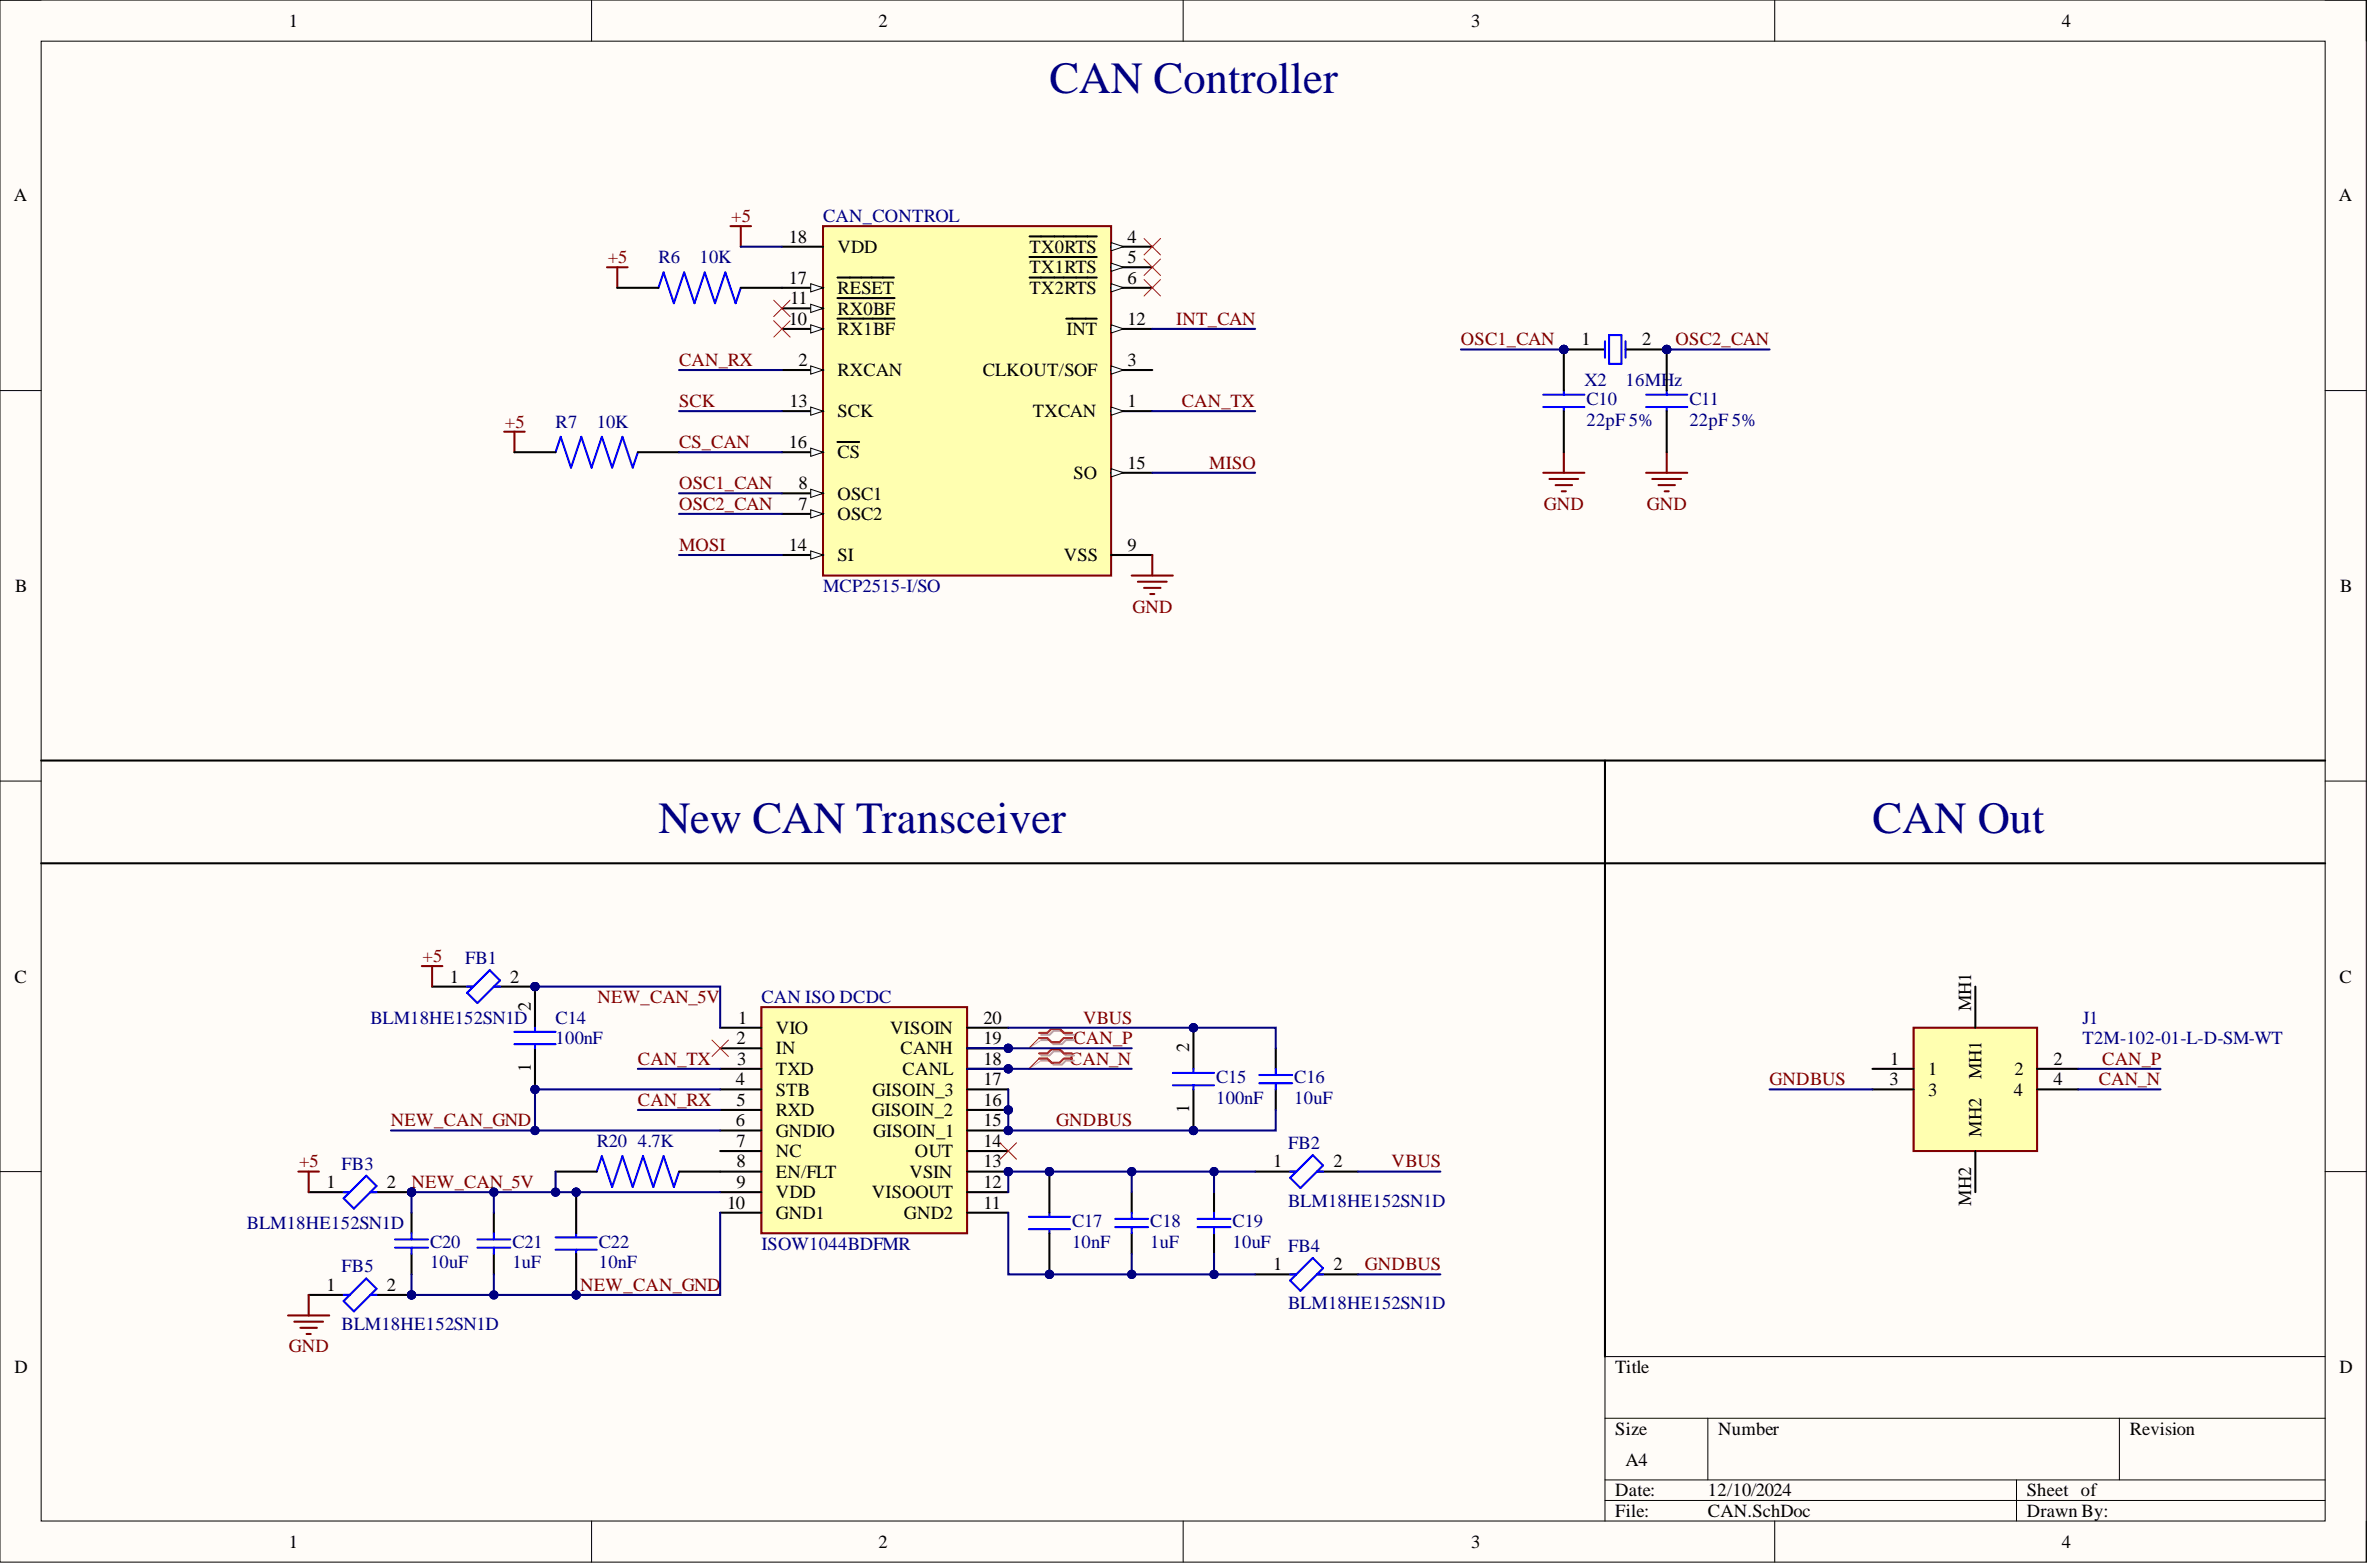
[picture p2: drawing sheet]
<svg xmlns="http://www.w3.org/2000/svg" width="292mm" height="193mm" viewBox="0 0 292 193" stroke-linecap="round" stroke-linejoin="round" font-family="sans-serif">
<defs><g id="words">
<g font-size="5.5" fill="#000080">
<text x="129.3" y="11.5">CAN Controller</text>
<text x="81.1" y="102.6">New CAN Transceiver</text>
<text x="230.7" y="102.6">CAN Out</text>
</g>
<g font-size="2.3">
<text x="35.6" y="3.3">1</text>
<text x="108.2" y="3.3">2</text>
<text x="181.3" y="3.3">3</text>
<text x="254" y="3.3">4</text>
<text x="1.7" y="24.8">A</text>
<text x="97.2" y="29.9">18</text>
<text x="138.9" y="29.9">4</text>
<text x="288.1" y="24.8">A</text>
<text x="97.2" y="34.9">17</text>
<text x="103.2" y="31.1">VDD</text>
<text x="126.8" y="31.1">TX0RTS</text>
<text x="126.8" y="33.7">TX1RTS</text>
<text x="138.9" y="32.4">5</text>
<text x="138.9" y="34.9">6</text>
<text x="97.2" y="40">10</text>
<text x="97.3" y="37.5">11</text>
<text x="103.2" y="36.2">RESET</text>
<text x="103.2" y="38.7">RX0BF</text>
<text x="103.2" y="41.3">RX1BF</text>
<text x="126.8" y="36.2">TX2RTS</text>
<text x="131.4" y="41.3">INT</text>
<text x="138.9" y="40">12</text>
<text x="98.4" y="45.1">2</text>
<text x="103.2" y="46.3">RXCAN</text>
<text x="121.1" y="46.3">CLKOUT/SOF</text>
<text x="138.9" y="45.1">3</text>
<text x="194.9" y="42.5">1</text>
<text x="202.3" y="42.5">2</text>
<text x="97.3" y="50.1">13</text>
<text x="103.2" y="51.4">SCK</text>
<text x="127.3" y="51.4">TXCAN</text>
<text x="138.9" y="50.1">1</text>
<text x="97.2" y="55.2">16</text>
<text x="103.2" y="56.5">CS</text>
<text x="132.2" y="59">SO</text>
<text x="138.9" y="57.7">15</text>
<text x="98.4" y="60.2">8</text>
<text x="98.4" y="62.8">7</text>
<text x="103.2" y="61.5">OSC1</text>
<text x="103.2" y="64">OSC2</text>
<text x="97.2" y="67.8">14</text>
<text x="103.2" y="69.1">SI</text>
<text x="131.1" y="69.1">VSS</text>
<text x="138.9" y="67.8">9</text>
<text x="1.9" y="72.9">B</text>
<text x="288.3" y="72.9">B</text>
<text x="1.8" y="121">C</text>
<text x="55.4" y="121">1</text>
<text x="62.9" y="121">2</text>
<text x="65.4" y="124.5" transform="rotate(-90 65.4 124.5)">2</text>
<text x="242.9" y="124.5" transform="rotate(-90 242.9 124.5)">MH1</text>
<text x="288.2" y="121">C</text>
<text x="65.4" y="132" transform="rotate(-90 65.4 132)">1</text>
<text x="90.8" y="128.6">2</text>
<text x="90.8" y="131.1">3</text>
<text x="90.9" y="126.1">1</text>
<text x="95.6" y="127.3">VIO</text>
<text x="95.6" y="129.9">IN</text>
<text x="109.7" y="127.3">VISOIN</text>
<text x="110.9" y="129.9">CANH</text>
<text x="121.2" y="126.1">20</text>
<text x="121.2" y="128.6">19</text>
<text x="121.2" y="131.1">18</text>
<text x="146.5" y="129.6" transform="rotate(-90 146.5 129.6)">2</text>
<text x="232.9" y="131.1">1</text>
<text x="253" y="131.1">2</text>
<text x="90.7" y="133.6">4</text>
<text x="90.8" y="136.2">5</text>
<text x="95.6" y="132.4">TXD</text>
<text x="95.6" y="134.9">STB</text>
<text x="95.6" y="137.4">RXD</text>
<text x="107.4" y="137.4">GISOIN_2</text>
<text x="107.5" y="134.9">GISOIN_3</text>
<text x="111.2" y="132.4">CANL</text>
<text x="121.2" y="133.6">17</text>
<text x="121.2" y="136.2">16</text>
<text x="146.5" y="137" transform="rotate(-90 146.5 137)">1</text>
<text x="232.8" y="133.6">3</text>
<text x="237.5" y="132.4">1</text>
<text x="237.5" y="134.9">3</text>
<text x="244.1" y="132.9" transform="rotate(-90 244.1 132.9)">MH1</text>
<text x="248.1" y="134.9">4</text>
<text x="248.2" y="132.4">2</text>
<text x="253" y="133.6">4</text>
<text x="90.7" y="138.7">6</text>
<text x="90.8" y="141.2">7</text>
<text x="90.8" y="143.8">8</text>
<text x="95.6" y="140">GNDIO</text>
<text x="95.6" y="142.5">NC</text>
<text x="107.6" y="140">GISOIN_1</text>
<text x="112.7" y="142.5">OUT</text>
<text x="121.2" y="138.7">15</text>
<text x="121.2" y="141.2">14</text>
<text x="121.2" y="143.8">13</text>
<text x="156.8" y="143.8">1</text>
<text x="164.3" y="143.8">2</text>
<text x="244.1" y="140" transform="rotate(-90 244.1 140)">MH2</text>
<text x="40.2" y="146.3">1</text>
<text x="47.7" y="146.3">2</text>
<text x="89.6" y="148.8">10</text>
<text x="90.8" y="146.3">9</text>
<text x="95.6" y="145">EN/FLT</text>
<text x="95.6" y="147.6">VDD</text>
<text x="107.4" y="147.6">VISOOUT</text>
<text x="112" y="145">VSIN</text>
<text x="121.2" y="146.3">12</text>
<text x="121.2" y="148.8">11</text>
<text x="242.9" y="148.5" transform="rotate(-90 242.9 148.5)">MH2</text>
<text x="95.6" y="150.1">GND1</text>
<text x="111.4" y="150.1">GND2</text>
<text x="40.2" y="159">1</text>
<text x="47.7" y="159">2</text>
<text x="156.8" y="156.4">1</text>
<text x="164.3" y="156.4">2</text>
<text x="1.8" y="169.1">D</text>
<text x="199" y="169.1">Title</text>
<text x="288.2" y="169.1">D</text>
<text x="199" y="176.7">Size</text>
<text x="211.7" y="176.7">Number</text>
<text x="262.4" y="176.7">Revision</text>
<text x="199" y="184.3">Date:</text>
<text x="200.3" y="180.5">A4</text>
<text x="210.4" y="184.3">12/10/2024</text>
<text x="249.7" y="184.3">Sheet of</text>
<text x="35.6" y="190.6">1</text>
<text x="108.2" y="190.6">2</text>
<text x="181.3" y="190.6">3</text>
<text x="199" y="186.8">File:</text>
<text x="210.4" y="186.8">CAN.SchDoc</text>
<text x="249.7" y="186.8">Drawn By:</text>
<text x="254" y="190.6">4</text>
</g>
<g font-size="2.3" fill="#800000">
<text x="90.1" y="27.3">+5</text>
<text x="74.9" y="32.4">+5</text>
<text x="144.9" y="40">INT_CAN</text>
<text x="83.7" y="45.1">CAN_RX</text>
<text x="180" y="42.5">OSC1_CAN</text>
<text x="206.4" y="42.5">OSC2_CAN</text>
<text x="62.2" y="52.7">+5</text>
<text x="83.7" y="50.1">SCK</text>
<text x="145.6" y="50.1">CAN_TX</text>
<text x="83.7" y="55.2">CS_CAN</text>
<text x="149" y="57.7">MISO</text>
<text x="83.7" y="60.2">OSC1_CAN</text>
<text x="83.7" y="62.8">OSC2_CAN</text>
<text x="190.2" y="62.8">GND</text>
<text x="202.9" y="62.8">GND</text>
<text x="83.7" y="67.8">MOSI</text>
<text x="139.5" y="75.4">GND</text>
<text x="52.1" y="118.5">+5</text>
<text x="73.6" y="123.5">NEW_CAN_5V</text>
<text x="78.6" y="131.1">CAN_TX</text>
<text x="131.8" y="131.1">CAN_N</text>
<text x="132.2" y="128.6">CAN_P</text>
<text x="133.4" y="126.1">VBUS</text>
<text x="259" y="131.1">CAN_P</text>
<text x="78.6" y="136.2">CAN_RX</text>
<text x="218" y="133.6">GNDBUS</text>
<text x="258.6" y="133.6">CAN_N</text>
<text x="36.8" y="143.8">+5</text>
<text x="48.2" y="138.7">NEW_CAN_GND</text>
<text x="130.1" y="138.7">GNDBUS</text>
<text x="171.4" y="143.8">VBUS</text>
<text x="50.7" y="146.3">NEW_CAN_5V</text>
<text x="71.5" y="159">NEW_CAN_GND</text>
<text x="168.2" y="156.4">GNDBUS</text>
<text x="35.6" y="166.6">GND</text>
</g>
<g font-size="2.3" fill="#000080">
<text x="101.4" y="27.3">CAN_CONTROL</text>
<text x="81.1" y="32.4">R6</text>
<text x="86.2" y="32.4">10K</text>
<text x="195.2" y="47.6">X2</text>
<text x="200.3" y="47.6">16MHz</text>
<text x="68.4" y="52.7">R7</text>
<text x="73.5" y="52.7">10K</text>
<text x="195.4" y="49.9">C10</text>
<text x="195.4" y="52.4">22pF 5%</text>
<text x="208.1" y="49.9">C11</text>
<text x="208.1" y="52.4">22pF 5%</text>
<text x="101.4" y="72.9">MCP2515-I/SO</text>
<text x="57.3" y="118.7">FB1</text>
<text x="93.8" y="123.5">CAN ISO DCDC</text>
<text x="45.6" y="126.1">BLM18HE152SN1D</text>
<text x="68.4" y="126.1">C14</text>
<text x="68.4" y="128.6">100nF</text>
<text x="256.5" y="126.1">J1</text>
<text x="256.5" y="128.6">T2M-102-01-L-D-SM-WT</text>
<text x="149.8" y="133.4">C15</text>
<text x="149.8" y="135.9">100nF</text>
<text x="159.4" y="133.4">C16</text>
<text x="159.4" y="135.9">10uF</text>
<text x="73.5" y="141.2">R20</text>
<text x="78.6" y="141.2">4.7K</text>
<text x="158.7" y="141.5">FB2</text>
<text x="42.1" y="144">FB3</text>
<text x="158.7" y="148.6">BLM18HE152SN1D</text>
<text x="30.4" y="151.4">BLM18HE152SN1D</text>
<text x="53" y="153.6">C20</text>
<text x="63.1" y="153.6">C21</text>
<text x="73.8" y="153.6">C22</text>
<text x="93.8" y="153.9">ISOW1044BDFMR</text>
<text x="132.1" y="151.1">C17</text>
<text x="132.1" y="153.6">10nF</text>
<text x="141.7" y="151.1">C18</text>
<text x="141.7" y="153.6">1uF</text>
<text x="151.8" y="151.1">C19</text>
<text x="151.8" y="153.6">10uF</text>
<text x="158.7" y="154.2">FB4</text>
<text x="42.1" y="156.7">FB5</text>
<text x="53" y="156.2">10uF</text>
<text x="63.1" y="156.2">1uF</text>
<text x="73.8" y="156.2">10nF</text>
<text x="158.7" y="161.2">BLM18HE152SN1D</text>
<text x="42.1" y="163.8">BLM18HE152SN1D</text>
</g>
</g></defs>
<path d="M0 0h291.5v192.4h-291.5z" fill-rule="evenodd" fill="#fffcf8"/>
<path d="M0 0h291.5v192.4h-291.5z" fill="none" stroke="#000" stroke-width=".12"/>
<path d="M5.1 5.1h281.4v182.2h-281.4z" fill-rule="evenodd" fill="#fffcf8"/>
<g fill="none" stroke="#000" stroke-width=".12">
<path d="M0 0h5.1M5.1 5.1h281.4v182.2h-281.4zM72.9 0v5.1M145.8 0v5.1M218.6 0v5.1M286.5 0h5v5.1M0 48.1h5.1M286.5 48.1h5M0 96.2h5.1M286.5 96.2h5M0 144.3h5.1M286.5 144.3h5"/>
<path d="M197.7 174.7h88.8M210.4 174.7v7.5M261.1 174.7v7.5M286.5 167.1h-88.8v20.2M72.9 187.3v5.1M145.8 187.3v5.1M197.7 182.2h88.8M197.7 184.8h88.8M218.6 187.3v5.1M248.4 182.2v5.1M291.5 187.3v5.1"/>
</g>
<path d="M101.4 27.8h35.5v43.1h-35.5z" fill-rule="evenodd" fill="#ffffb0"/>
<path d="M101.4 27.8h35.5v43.1h-35.5z" fill="none" stroke="#800000" stroke-width=".25"/>
<path d="M96.3 30.4h5.1M96.3 60.8h5.1" fill="none" stroke="#000" stroke-width=".25"/>
<path d="M99.9 60.2l1.5 .6-1.5 .5z" fill="#f8fcff"/>
<path d="M99.9 60.2l1.5 .6-1.5 .5z" fill="none" stroke="#000" stroke-width=".12"/>
<path d="M96.3 63.3h5.1" fill="none" stroke="#000" stroke-width=".25"/>
<path d="M99.9 62.8l1.5 .5-1.5 .5z" fill="#f8fcff"/>
<path d="M99.9 62.8l1.5 .5-1.5 .5z" fill="none" stroke="#000" stroke-width=".12"/>
<path d="M96.3 55.7h5.1" fill="none" stroke="#000" stroke-width=".25"/>
<path d="M99.9 55.2l1.5 .5-1.5 .5z" fill="#f8fcff"/>
<path d="M99.9 55.2l1.5 .5-1.5 .5z" fill="none" stroke="#000" stroke-width=".12"/>
<path d="M103.2 54.4h2.7M136.9 40.5h5.1" fill="none" stroke="#000" stroke-width=".25"/>
<path d="M136.9 40l1.5 .5-1.5 .5z" fill="#f8fcff"/>
<path d="M136.9 40l1.5 .5-1.5 .5z" fill="none" stroke="#000" stroke-width=".12"/>
<path d="M96.3 35.4h5.1M131.4 39.2h3.7" fill="none" stroke="#000" stroke-width=".25"/>
<path d="M99.9 34.9l1.5 .5-1.5 .5z" fill="#f8fcff"/>
<path d="M99.9 34.9l1.5 .5-1.5 .5z" fill="none" stroke="#000" stroke-width=".12"/>
<path d="M96.3 38h5.1M103.2 34.2h6.9" fill="none" stroke="#000" stroke-width=".25"/>
<path d="M99.9 37.5l1.5 .5-1.5 .5z" fill="#f8fcff"/>
<path d="M99.9 37.5l1.5 .5-1.5 .5z" fill="none" stroke="#000" stroke-width=".12"/>
<path d="M103.2 36.7h7M96.3 40.5h5.1" fill="none" stroke="#000" stroke-width=".25"/>
<path d="M99.9 40l1.5 .5-1.5 .5z" fill="#f8fcff"/>
<path d="M99.9 40l1.5 .5-1.5 .5z" fill="none" stroke="#000" stroke-width=".12"/>
<path d="M103.2 39.2h7M136.9 30.4h5.1" fill="none" stroke="#000" stroke-width=".25"/>
<path d="M136.9 29.9l1.5 .5-1.5 .5z" fill="#f8fcff"/>
<path d="M136.9 29.9l1.5 .5-1.5 .5z" fill="none" stroke="#000" stroke-width=".12"/>
<path d="M126.8 29.1h8.3M136.9 32.9h5.1" fill="none" stroke="#000" stroke-width=".25"/>
<path d="M136.9 32.4l1.5 .5-1.5 .5z" fill="#f8fcff"/>
<path d="M136.9 32.4l1.5 .5-1.5 .5z" fill="none" stroke="#000" stroke-width=".12"/>
<path d="M126.8 31.6h8.3M136.9 35.4h5.1" fill="none" stroke="#000" stroke-width=".25"/>
<path d="M136.9 34.9l1.5 .5-1.5 .5z" fill="#f8fcff"/>
<path d="M136.9 34.9l1.5 .5-1.5 .5z" fill="none" stroke="#000" stroke-width=".12"/>
<path d="M126.8 34.2h8.3M136.9 45.6h5.1" fill="none" stroke="#000" stroke-width=".25"/>
<path d="M136.9 45.1l1.5 .5-1.5 .5z" fill="#f8fcff"/>
<path d="M136.9 45.1l1.5 .5-1.5 .5z" fill="none" stroke="#000" stroke-width=".12"/>
<path d="M96.3 45.6h5.1" fill="none" stroke="#000" stroke-width=".25"/>
<path d="M99.9 45.1l1.5 .5-1.5 .5z" fill="#f8fcff"/>
<path d="M99.9 45.1l1.5 .5-1.5 .5z" fill="none" stroke="#000" stroke-width=".12"/>
<path d="M96.3 50.6h5.1" fill="none" stroke="#000" stroke-width=".25"/>
<path d="M99.9 50.1l1.5 .5-1.5 .5z" fill="#f8fcff"/>
<path d="M99.9 50.1l1.5 .5-1.5 .5z" fill="none" stroke="#000" stroke-width=".12"/>
<path d="M96.3 68.3h5.1" fill="none" stroke="#000" stroke-width=".25"/>
<path d="M99.9 67.8l1.5 .5-1.5 .6z" fill="#f8fcff"/>
<path d="M99.9 67.8l1.5 .5-1.5 .6z" fill="none" stroke="#000" stroke-width=".12"/>
<path d="M136.9 58.2h5.1" fill="none" stroke="#000" stroke-width=".25"/>
<path d="M136.9 57.7l1.5 .5-1.5 .5z" fill="#f8fcff"/>
<path d="M136.9 57.7l1.5 .5-1.5 .5z" fill="none" stroke="#000" stroke-width=".12"/>
<path d="M136.9 50.6h5.1" fill="none" stroke="#000" stroke-width=".25"/>
<path d="M136.9 50.1l1.5 .5-1.5 .5z" fill="#f8fcff"/>
<path d="M136.9 50.1l1.5 .5-1.5 .5z" fill="none" stroke="#000" stroke-width=".12"/>
<path d="M136.9 68.3h5.1" fill="none" stroke="#000" stroke-width=".25"/>
<circle cx="192.7" cy="43" r=".51" fill="#000080"/>
<circle cx="192.7" cy="43" r=".51" fill="none" stroke="#000080" stroke-width=".12"/>
<circle cx="205.3" cy="43" r=".51" fill="#000080"/>
<circle cx="205.3" cy="43" r=".51" fill="none" stroke="#000080" stroke-width=".12"/>
<path d="M192.7 43h5" fill="none" stroke="#000" stroke-width=".25"/>
<circle cx="192.7" cy="43" r=".51" fill="#000080"/>
<circle cx="192.7" cy="43" r=".51" fill="none" stroke="#000080" stroke-width=".12"/>
<path d="M200.3 43h5" fill="none" stroke="#000" stroke-width=".25"/>
<circle cx="205.3" cy="43" r=".51" fill="#000080"/>
<circle cx="205.3" cy="43" r=".51" fill="none" stroke="#000080" stroke-width=".12"/>
<path d="M197.7 42v2M198.2 41.3h1.6v3.5h-1.6zM200.3 42v2" fill="none" stroke="#00f" stroke-width=".25"/>
<g fill="none" stroke="#800000" stroke-width=".25">
<path d="M74.8 32.9h2.5M76 32.9v2.5M90 27.8h2.5M91.3 27.8v2.6M62.1 53.2h2.5M63.4 53.2v2.5M190.1 58.2h5.1M190.9 59h3.5M191.6 59.7h2.1M192.7 55.7v2.5M202.8 58.2h5.1M203.6 59h3.5"/>
<path d="M204.3 59.7h2M205.3 55.7v2.5M139.4 70.9h5.1M140.2 71.6h3.5M140.9 72.4h2.1M141.7 73.2h.5M142 68.3v2.6M192.4 60.5h.5M205.1 60.5h.5"/>
</g>
<path d="M5.1 93.7h281.4M5.1 106.3h281.4" fill="none" stroke="#000" stroke-width=".25"/>
<circle cx="124.2" cy="129.1" r=".51" fill="#000080"/>
<circle cx="124.2" cy="129.1" r=".51" fill="none" stroke="#000080" stroke-width=".12"/>
<circle cx="124.2" cy="131.6" r=".51" fill="#000080"/>
<circle cx="124.2" cy="131.6" r=".51" fill="none" stroke="#000080" stroke-width=".12"/>
<circle cx="124.2" cy="136.7" r=".51" fill="#000080"/>
<circle cx="124.2" cy="136.7" r=".51" fill="none" stroke="#000080" stroke-width=".12"/>
<circle cx="124.2" cy="139.2" r=".51" fill="#000080"/>
<circle cx="124.2" cy="139.2" r=".51" fill="none" stroke="#000080" stroke-width=".12"/>
<circle cx="124.2" cy="144.3" r=".51" fill="#000080"/>
<circle cx="124.2" cy="144.3" r=".51" fill="none" stroke="#000080" stroke-width=".12"/>
<path d="M93.8 124h25.3v27.9h-25.3z" fill-rule="evenodd" fill="#ffffb0"/>
<path d="M93.8 124h25.3v27.9h-25.3z" fill="none" stroke="#800000" stroke-width=".25"/>
<path d="M88.7 126.6h5.1M88.7 129.1h5.1M88.7 131.6h5.1M88.7 134.2h5.1M88.7 136.7h5.1M88.7 139.2h5.1M119.1 126.6h5.1M119.1 129.1h5.1M88.7 141.7h5.1M88.7 144.3h5.1M88.7 146.8h5.1M88.7 149.3h5.1" fill="none" stroke="#000" stroke-width=".25"/>
<circle cx="124.2" cy="129.1" r=".51" fill="#000080"/>
<circle cx="124.2" cy="129.1" r=".51" fill="none" stroke="#000080" stroke-width=".12"/>
<path d="M119.1 131.6h5.1" fill="none" stroke="#000" stroke-width=".25"/>
<circle cx="124.2" cy="131.6" r=".51" fill="#000080"/>
<circle cx="124.2" cy="131.6" r=".51" fill="none" stroke="#000080" stroke-width=".12"/>
<path d="M119.1 134.2h5.1M119.1 136.7h5.1" fill="none" stroke="#000" stroke-width=".25"/>
<circle cx="124.2" cy="136.7" r=".51" fill="#000080"/>
<circle cx="124.2" cy="136.7" r=".51" fill="none" stroke="#000080" stroke-width=".12"/>
<path d="M119.1 139.2h5.1" fill="none" stroke="#000" stroke-width=".25"/>
<circle cx="124.2" cy="139.2" r=".51" fill="#000080"/>
<circle cx="124.2" cy="139.2" r=".51" fill="none" stroke="#000080" stroke-width=".12"/>
<path d="M119.1 141.7h5.1M119.1 144.3h5.1" fill="none" stroke="#000" stroke-width=".25"/>
<circle cx="124.2" cy="144.3" r=".51" fill="#000080"/>
<circle cx="124.2" cy="144.3" r=".51" fill="none" stroke="#000080" stroke-width=".12"/>
<path d="M119.1 146.8h5.1M119.1 149.3h5.1" fill="none" stroke="#000" stroke-width=".25"/>
<path d="M128.3 127.4h1l.5-.5h1l.5 .5h1M128.3 128.1h1l.5 .5h1l.5-.5h1M128.3 130h1l.5-.5h1l.5 .5h1M128.3 130.6h1l.5 .5h1l.5-.5h1" fill="none" stroke="#d0a19e" stroke-width=".25"/>
<path d="M128.3 128.1l-1.6 1M128.3 130.6l-1.6 1" fill="none" stroke="#d0a19e" stroke-width=".12"/>
<path d="M128 127.2h1l.5-.5h1.1l.5 .5h1M128 127.8h1l.5 .5h1.1l.5-.5h1M128 129.7h1l.5-.5h1.1l.5 .5h1M128 130.4h1l.5 .5h1.1l.5-.5h1" fill="none" stroke="#f00" stroke-width=".25"/>
<g fill="none" stroke="#f00" stroke-width=".12">
<path d="M95.3 37l2 2M95.3 39.5l2 2M97.3 37l-2 2M97.3 39.5l-2 2M140.9 29.4l2.1 2M140.9 31.9l2.1 2M140.9 34.4l2.1 2.1M143 29.4l-2.1 2M143 31.9l-2.1 2M143 34.4l-2.1 2.1M87.7 128.1l2 2M89.7 128.1l-2 2"/>
<path d="M128 127.8l-1.3 1.3M128 130.4l-1.3 1.2M123.2 140.7l2 2.1M125.2 140.7l-2 2.1"/>
</g>
<circle cx="50.7" cy="159.5" r=".51" fill="#000080"/>
<circle cx="50.7" cy="159.5" r=".51" fill="none" stroke="#000080" stroke-width=".12"/>
<path d="M38 159.5h5.1M45.6 159.5h5.1" fill="none" stroke="#000" stroke-width=".25"/>
<circle cx="50.7" cy="159.5" r=".51" fill="#000080"/>
<circle cx="50.7" cy="159.5" r=".51" fill="none" stroke="#000080" stroke-width=".12"/>
<path d="M42.3 159.5h.8M45.6 159.5h.8M42.3 160.2l2.8-2.8 1.3 1.3-2.8 2.8z" fill="none" stroke="#00f" stroke-width=".25"/>
<path d="M38 159.5v2.5M35.5 162h5.1M36.3 162.8h3.5M37 163.5h2M37.8 164.3h.5" fill="none" stroke="#800000" stroke-width=".25"/>
<circle cx="50.7" cy="146.8" r=".51" fill="#000080"/>
<circle cx="50.7" cy="146.8" r=".51" fill="none" stroke="#000080" stroke-width=".12"/>
<path d="M38 146.8h5.1M45.6 146.8h5.1" fill="none" stroke="#000" stroke-width=".25"/>
<circle cx="50.7" cy="146.8" r=".51" fill="#000080"/>
<circle cx="50.7" cy="146.8" r=".51" fill="none" stroke="#000080" stroke-width=".12"/>
<path d="M42.3 147.6l2.8-2.8 1.3 1.3-2.8 2.7zM42.3 146.8h.8M45.6 146.8h.8" fill="none" stroke="#00f" stroke-width=".25"/>
<path d="M36.8 144.3h2.5M38 144.3v2.5" fill="none" stroke="#800000" stroke-width=".25"/>
<circle cx="50.7" cy="146.8" r=".51" fill="#000080"/>
<circle cx="50.7" cy="146.8" r=".51" fill="none" stroke="#000080" stroke-width=".12"/>
<circle cx="65.9" cy="121.5" r=".51" fill="#000080"/>
<circle cx="65.9" cy="121.5" r=".51" fill="none" stroke="#000080" stroke-width=".12"/>
<path d="M53.2 121.5h5.1M60.8 121.5h5.1" fill="none" stroke="#000" stroke-width=".25"/>
<circle cx="65.9" cy="121.5" r=".51" fill="#000080"/>
<circle cx="65.9" cy="121.5" r=".51" fill="none" stroke="#000080" stroke-width=".12"/>
<path d="M57.5 122.3l2.8-2.8 1.3 1.2-2.8 2.8zM57.5 121.5h.8M60.8 121.5h.8M158.9 157.7l2.8-2.8 1.3 1.3-2.8 2.8zM158.9 156.9h.8M158.9 145l2.8-2.7 1.3 1.2-2.8 2.8zM158.9 144.3h.8M162.2 156.9h.8M162.2 144.3h.8" fill="none" stroke="#00f" stroke-width=".25"/>
<path d="M52 119h2.5M53.2 119v2.5" fill="none" stroke="#800000" stroke-width=".25"/>
<path d="M154.6 156.9h5.1M154.6 144.3h5.1M162.2 156.9h5.1M162.2 144.3h5.1" fill="none" stroke="#000" stroke-width=".25"/>
<circle cx="65.9" cy="134.2" r=".51" fill="#000080"/>
<circle cx="65.9" cy="134.2" r=".51" fill="none" stroke="#000080" stroke-width=".12"/>
<circle cx="65.9" cy="121.5" r=".51" fill="#000080"/>
<circle cx="65.9" cy="121.5" r=".51" fill="none" stroke="#000080" stroke-width=".12"/>
<path d="M65.9 129.1v5.1" fill="none" stroke="#000" stroke-width=".25"/>
<circle cx="65.9" cy="134.2" r=".51" fill="#000080"/>
<circle cx="65.9" cy="134.2" r=".51" fill="none" stroke="#000080" stroke-width=".12"/>
<path d="M65.9 121.5v5.1" fill="none" stroke="#000" stroke-width=".25"/>
<circle cx="65.9" cy="121.5" r=".51" fill="#000080"/>
<circle cx="65.9" cy="121.5" r=".51" fill="none" stroke="#000080" stroke-width=".12"/>
<path d="M63.4 128.6h5M63.4 127.1h5M65.9 126.6v.5M65.9 128.6v.5" fill="none" stroke="#00f" stroke-width=".25"/>
<circle cx="147" cy="139.2" r=".51" fill="#000080"/>
<circle cx="147" cy="139.2" r=".51" fill="none" stroke="#000080" stroke-width=".12"/>
<circle cx="147" cy="126.6" r=".51" fill="#000080"/>
<circle cx="147" cy="126.6" r=".51" fill="none" stroke="#000080" stroke-width=".12"/>
<path d="M147 134.2v5" fill="none" stroke="#000" stroke-width=".25"/>
<circle cx="147" cy="139.2" r=".51" fill="#000080"/>
<circle cx="147" cy="139.2" r=".51" fill="none" stroke="#000080" stroke-width=".12"/>
<path d="M147 126.6v5" fill="none" stroke="#000" stroke-width=".25"/>
<circle cx="147" cy="126.6" r=".51" fill="#000080"/>
<circle cx="147" cy="126.6" r=".51" fill="none" stroke="#000080" stroke-width=".12"/>
<path d="M144.5 133.6h5.1M144.5 132.1h5.1M147 131.6v.5M147 133.6v.6" fill="none" stroke="#00f" stroke-width=".25"/>
<circle cx="192.7" cy="43" r=".51" fill="#000080"/>
<circle cx="192.7" cy="43" r=".51" fill="none" stroke="#000080" stroke-width=".12"/>
<path d="M190.1 50.1h5.1M190.1 48.6h5.1M192.7 48.1v.5M192.7 50.1v.5" fill="none" stroke="#00f" stroke-width=".25"/>
<path d="M192.7 43v5.1M192.7 50.6v5.1" fill="none" stroke="#000" stroke-width=".25"/>
<circle cx="192.7" cy="43" r=".51" fill="#000080"/>
<circle cx="192.7" cy="43" r=".51" fill="none" stroke="#000080" stroke-width=".12"/>
<circle cx="205.3" cy="43" r=".51" fill="#000080"/>
<circle cx="205.3" cy="43" r=".51" fill="none" stroke="#000080" stroke-width=".12"/>
<path d="M202.8 50.1h5.1M202.8 48.6h5.1M205.3 48.1v.5M205.3 50.1v.5" fill="none" stroke="#00f" stroke-width=".25"/>
<path d="M205.3 43v5.1M205.3 50.6v5.1" fill="none" stroke="#000" stroke-width=".25"/>
<circle cx="205.3" cy="43" r=".51" fill="#000080"/>
<circle cx="205.3" cy="43" r=".51" fill="none" stroke="#000080" stroke-width=".12"/>
<circle cx="129.3" cy="156.9" r=".51" fill="#000080"/>
<circle cx="129.3" cy="156.9" r=".51" fill="none" stroke="#000080" stroke-width=".12"/>
<circle cx="129.3" cy="144.3" r=".51" fill="#000080"/>
<circle cx="129.3" cy="144.3" r=".51" fill="none" stroke="#000080" stroke-width=".12"/>
<path d="M126.7 151.4h5.1M126.7 149.8h5.1M129.3 149.3v.5M129.3 151.4v.5" fill="none" stroke="#00f" stroke-width=".25"/>
<path d="M129.3 151.9v5" fill="none" stroke="#000" stroke-width=".25"/>
<circle cx="129.3" cy="156.9" r=".51" fill="#000080"/>
<circle cx="129.3" cy="156.9" r=".51" fill="none" stroke="#000080" stroke-width=".12"/>
<path d="M129.3 144.3v5" fill="none" stroke="#000" stroke-width=".25"/>
<circle cx="129.3" cy="144.3" r=".51" fill="#000080"/>
<circle cx="129.3" cy="144.3" r=".51" fill="none" stroke="#000080" stroke-width=".12"/>
<circle cx="71" cy="159.5" r=".51" fill="#000080"/>
<circle cx="71" cy="159.5" r=".51" fill="none" stroke="#000080" stroke-width=".12"/>
<circle cx="71" cy="146.8" r=".51" fill="#000080"/>
<circle cx="71" cy="146.8" r=".51" fill="none" stroke="#000080" stroke-width=".12"/>
<path d="M68.4 153.9h5.1M68.4 152.4h5.1M71 151.9v.5M71 153.9v.5" fill="none" stroke="#00f" stroke-width=".25"/>
<path d="M71 154.4v5.1" fill="none" stroke="#000" stroke-width=".25"/>
<circle cx="71" cy="159.5" r=".51" fill="#000080"/>
<circle cx="71" cy="159.5" r=".51" fill="none" stroke="#000080" stroke-width=".12"/>
<path d="M71 146.8v5.1" fill="none" stroke="#000" stroke-width=".25"/>
<circle cx="71" cy="146.8" r=".51" fill="#000080"/>
<circle cx="71" cy="146.8" r=".51" fill="none" stroke="#000080" stroke-width=".12"/>
<g fill="none" stroke="#000" stroke-width=".25">
<path d="M76 35.4h5.1M91.3 35.4h5M63.4 55.7h5M78.6 55.7h5.1M157.2 129.1v2.5M157.2 134.2v2.5M50.7 149.3v2.6M50.7 154.4v2.5M60.8 149.3v2.6M60.8 154.4v2.5M68.4 144.3h5.1M83.7 144.3h5"/>
<path d="M139.4 146.8v2.5M139.4 151.9v2.5M149.6 146.8v2.5M149.6 151.9v2.5"/>
</g>
<g fill="none" stroke="#00f" stroke-width=".25">
<path d="M81.1 35.4l.7-1.9 1.2 3.8 1.3-3.8 1.3 3.8 1.2-3.8 1.3 3.8 1.3-3.8 1.2 3.8 .7-1.9M68.4 55.7l.7-1.9 1.2 3.8 1.3-3.8 1.3 3.8 1.2-3.8 1.3 3.8 1.3-3.8 1.3 3.8 .6-1.9M155.1 132.4h4.1M155.1 133.4h4.1M157.2 131.6v.8M157.2 133.4v.8M48.7 152.6h4M48.7 153.6h4M50.7 151.9v.7M50.7 153.6v.8M58.8 152.6h4.1M58.8 153.6h4.1"/>
<path d="M60.8 151.9v.7M60.8 153.6v.8M73.5 144.3l.6-1.9 1.3 3.8 1.3-3.8 1.3 3.8 1.2-3.8 1.3 3.8 1.3-3.8 1.2 3.8 .7-1.9M137.4 150.1h4.1M137.4 151.1h4.1M139.4 149.3v.8M139.4 151.1v.8M147.5 150.1h4.1M147.5 151.1h4.1M149.6 149.3v.8M149.6 151.1v.8"/>
</g>
<path d="M235.8 126.6h15.2v15.1h-15.2z" fill-rule="evenodd" fill="#ffffb0"/>
<path d="M235.8 126.6h15.2v15.1h-15.2z" fill="none" stroke="#800000" stroke-width=".25"/>
<path d="M230.7 131.6h5.1M230.7 134.2h5.1M243.4 121.5v5.1M251 131.6h5M251 134.2h5M243.4 141.7v5.1" fill="none" stroke="#000" stroke-width=".25"/>
<path d="M180 43h12.7M83.7 60.8h12.6M83.7 63.3h12.6" fill="none" stroke="#000080" stroke-width=".25"/>
<circle cx="192.7" cy="43" r=".51" fill="#000080"/>
<circle cx="192.7" cy="43" r=".51" fill="none" stroke="#000080" stroke-width=".12"/>
<path d="M205.3 43h12.7" fill="none" stroke="#000080" stroke-width=".25"/>
<circle cx="205.3" cy="43" r=".51" fill="#000080"/>
<circle cx="205.3" cy="43" r=".51" fill="none" stroke="#000080" stroke-width=".12"/>
<path d="M91.3 30.4h5M83.7 50.6h12.6M83.7 45.6h12.6M83.7 55.7h12.6M142 50.6h12.6M142 58.2h12.6M142 40.5h12.6M83.7 68.3h12.6M119.1 129.1h20.3" fill="none" stroke="#000080" stroke-width=".25"/>
<circle cx="124.2" cy="129.1" r=".51" fill="#000080"/>
<circle cx="124.2" cy="129.1" r=".51" fill="none" stroke="#000080" stroke-width=".12"/>
<path d="M119.1 131.6h20.3" fill="none" stroke="#000080" stroke-width=".25"/>
<circle cx="124.2" cy="131.6" r=".51" fill="#000080"/>
<circle cx="124.2" cy="131.6" r=".51" fill="none" stroke="#000080" stroke-width=".12"/>
<path d="M78.6 131.6h10.1M78.6 136.7h10.1M68.4 144.3v2.5h20.3" fill="none" stroke="#000080" stroke-width=".25"/>
<circle cx="68.4" cy="146.8" r=".51" fill="#000080"/>
<circle cx="68.4" cy="146.8" r=".51" fill="none" stroke="#000080" stroke-width=".12"/>
<circle cx="71" cy="146.8" r=".51" fill="#000080"/>
<circle cx="71" cy="146.8" r=".51" fill="none" stroke="#000080" stroke-width=".12"/>
<path d="M88.7 134.2h-22.8v5" fill="none" stroke="#000080" stroke-width=".25"/>
<circle cx="65.9" cy="134.2" r=".51" fill="#000080"/>
<circle cx="65.9" cy="134.2" r=".51" fill="none" stroke="#000080" stroke-width=".12"/>
<circle cx="65.9" cy="139.2" r=".51" fill="#000080"/>
<circle cx="65.9" cy="139.2" r=".51" fill="none" stroke="#000080" stroke-width=".12"/>
<path d="M65.9 121.5h22.8v5.1" fill="none" stroke="#000080" stroke-width=".25"/>
<circle cx="65.9" cy="121.5" r=".51" fill="#000080"/>
<circle cx="65.9" cy="121.5" r=".51" fill="none" stroke="#000080" stroke-width=".12"/>
<path d="M60.8 146.8v2.5M167.3 156.9h10.1M167.3 144.3h10.1" fill="none" stroke="#000080" stroke-width=".25"/>
<circle cx="60.8" cy="146.8" r=".51" fill="#000080"/>
<circle cx="60.8" cy="146.8" r=".51" fill="none" stroke="#000080" stroke-width=".12"/>
<path d="M60.8 156.9v2.6" fill="none" stroke="#000080" stroke-width=".25"/>
<circle cx="60.8" cy="159.5" r=".51" fill="#000080"/>
<circle cx="60.8" cy="159.5" r=".51" fill="none" stroke="#000080" stroke-width=".12"/>
<path d="M139.4 144.3h-15.2v2.5" fill="none" stroke="#000080" stroke-width=".25"/>
<circle cx="139.4" cy="144.3" r=".51" fill="#000080"/>
<circle cx="139.4" cy="144.3" r=".51" fill="none" stroke="#000080" stroke-width=".12"/>
<circle cx="129.3" cy="144.3" r=".51" fill="#000080"/>
<circle cx="129.3" cy="144.3" r=".51" fill="none" stroke="#000080" stroke-width=".12"/>
<circle cx="124.2" cy="144.3" r=".51" fill="#000080"/>
<circle cx="124.2" cy="144.3" r=".51" fill="none" stroke="#000080" stroke-width=".12"/>
<path d="M139.4 154.4v2.5" fill="none" stroke="#000080" stroke-width=".25"/>
<circle cx="139.4" cy="156.9" r=".51" fill="#000080"/>
<circle cx="139.4" cy="156.9" r=".51" fill="none" stroke="#000080" stroke-width=".12"/>
<path d="M50.7 146.8v2.5" fill="none" stroke="#000080" stroke-width=".25"/>
<circle cx="50.7" cy="146.8" r=".51" fill="#000080"/>
<circle cx="50.7" cy="146.8" r=".51" fill="none" stroke="#000080" stroke-width=".12"/>
<path d="M50.7 156.9v2.6" fill="none" stroke="#000080" stroke-width=".25"/>
<circle cx="50.7" cy="159.5" r=".51" fill="#000080"/>
<circle cx="50.7" cy="159.5" r=".51" fill="none" stroke="#000080" stroke-width=".12"/>
<path d="M149.6 144.3v2.5" fill="none" stroke="#000080" stroke-width=".25"/>
<circle cx="149.6" cy="144.3" r=".51" fill="#000080"/>
<circle cx="149.6" cy="144.3" r=".51" fill="none" stroke="#000080" stroke-width=".12"/>
<path d="M149.6 154.4v2.5" fill="none" stroke="#000080" stroke-width=".25"/>
<circle cx="149.6" cy="156.9" r=".51" fill="#000080"/>
<circle cx="149.6" cy="156.9" r=".51" fill="none" stroke="#000080" stroke-width=".12"/>
<path d="M124.2 126.6h33v2.5" fill="none" stroke="#000080" stroke-width=".25"/>
<circle cx="147" cy="126.6" r=".51" fill="#000080"/>
<circle cx="147" cy="126.6" r=".51" fill="none" stroke="#000080" stroke-width=".12"/>
<path d="M124.2 134.2v5h33v-2.5" fill="none" stroke="#000080" stroke-width=".25"/>
<circle cx="124.2" cy="136.7" r=".51" fill="#000080"/>
<circle cx="124.2" cy="136.7" r=".51" fill="none" stroke="#000080" stroke-width=".12"/>
<circle cx="124.2" cy="139.2" r=".51" fill="#000080"/>
<circle cx="124.2" cy="139.2" r=".51" fill="none" stroke="#000080" stroke-width=".12"/>
<circle cx="147" cy="139.2" r=".51" fill="#000080"/>
<circle cx="147" cy="139.2" r=".51" fill="none" stroke="#000080" stroke-width=".12"/>
<path d="M48.2 139.2h40.5M218 134.2h12.7M256 131.6h10.2M256 134.2h10.2" fill="none" stroke="#000080" stroke-width=".25"/>
<circle cx="65.9" cy="139.2" r=".51" fill="#000080"/>
<circle cx="65.9" cy="139.2" r=".51" fill="none" stroke="#000080" stroke-width=".12"/>
<path d="M88.7 149.3v10.2h-38" fill="none" stroke="#000080" stroke-width=".25"/>
<circle cx="50.7" cy="159.5" r=".51" fill="#000080"/>
<circle cx="50.7" cy="159.5" r=".51" fill="none" stroke="#000080" stroke-width=".12"/>
<circle cx="60.8" cy="159.5" r=".51" fill="#000080"/>
<circle cx="60.8" cy="159.5" r=".51" fill="none" stroke="#000080" stroke-width=".12"/>
<circle cx="71" cy="159.5" r=".51" fill="#000080"/>
<circle cx="71" cy="159.5" r=".51" fill="none" stroke="#000080" stroke-width=".12"/>
<path d="M50.7 146.8h17.7" fill="none" stroke="#000080" stroke-width=".25"/>
<circle cx="50.7" cy="146.8" r=".51" fill="#000080"/>
<circle cx="50.7" cy="146.8" r=".51" fill="none" stroke="#000080" stroke-width=".12"/>
<circle cx="60.8" cy="146.8" r=".51" fill="#000080"/>
<circle cx="60.8" cy="146.8" r=".51" fill="none" stroke="#000080" stroke-width=".12"/>
<circle cx="68.4" cy="146.8" r=".51" fill="#000080"/>
<circle cx="68.4" cy="146.8" r=".51" fill="none" stroke="#000080" stroke-width=".12"/>
<path d="M124.2 149.3v7.6h30.4" fill="none" stroke="#000080" stroke-width=".25"/>
<circle cx="129.3" cy="156.9" r=".51" fill="#000080"/>
<circle cx="129.3" cy="156.9" r=".51" fill="none" stroke="#000080" stroke-width=".12"/>
<circle cx="139.4" cy="156.9" r=".51" fill="#000080"/>
<circle cx="139.4" cy="156.9" r=".51" fill="none" stroke="#000080" stroke-width=".12"/>
<circle cx="149.6" cy="156.9" r=".51" fill="#000080"/>
<circle cx="149.6" cy="156.9" r=".51" fill="none" stroke="#000080" stroke-width=".12"/>
<path d="M154.6 144.3h-15.2v2.5" fill="none" stroke="#000080" stroke-width=".25"/>
<circle cx="139.4" cy="144.3" r=".51" fill="#000080"/>
<circle cx="139.4" cy="144.3" r=".51" fill="none" stroke="#000080" stroke-width=".12"/>
<circle cx="149.6" cy="144.3" r=".51" fill="#000080"/>
<circle cx="149.6" cy="144.3" r=".51" fill="none" stroke="#000080" stroke-width=".12"/>
<path d="M197.7 93.7v73.4" fill="none" stroke="#000" stroke-width=".25"/>
<use href="#words"/>
</svg>
